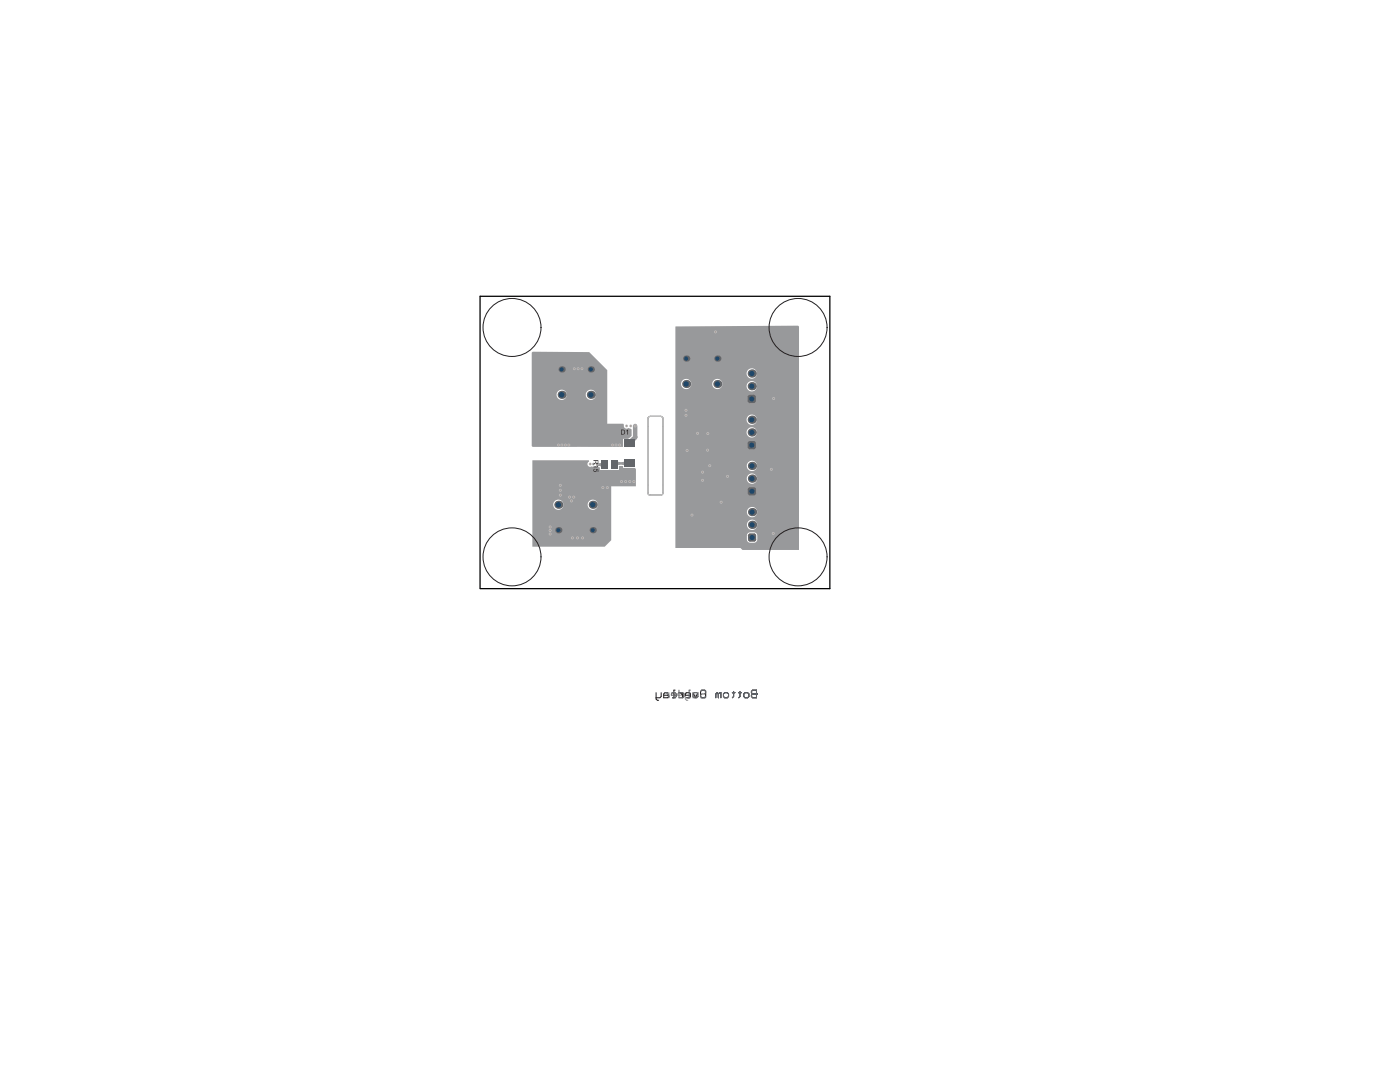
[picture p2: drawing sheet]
<svg xmlns="http://www.w3.org/2000/svg" width="279mm" height="216mm" viewBox="0 0 279 216" stroke-linecap="round" stroke-linejoin="round" font-family="sans-serif">
<path d="M129.4 83.3l.4-.2h2h.3l.2 .5v14.7l-.2 .4-.3 .1h-2l-.3-.1-.2-.4z" fill="none" stroke="#000" stroke-width=".2"/>
<path d="M95.8 59.1v58.3M95.8 59.1h69.8v58.4h-69.8" fill="none" stroke="#000" stroke-width=".25"/>
<g fill="#98999b">
<path d="M123.3 92l.1 .1 .4 .1v.5l-.4 .1-.1 .2z"/>
<path d="M119.5 92.5l.4-.1 .1-.2v1l-.1-.2h-.4z"/>
<path d="M124.3 92.2h.9v.6l-.9-.1z"/>
<path d="M124.1 92.2l.4-.1 .1-.1v1l-.1-.2-.4-.1z"/>
<path d="M138.7 92.7l.2-.2 3.2 .1v3.8h-3.3l-.1-.3z"/>
<path d="M138.5 93.2h.6l.9-.9h2.3l.2 .2-2.1 3.9h-1.7l-.2-.1z"/>
<path d="M125 87.8h.5l.7-.6 .9 .4-.3 .3a.57 .57 0 0 0-.3 .8z"/>
<path d="M134.9 89.3l.2-.2h2.2l.4-.4h4.2l.1 2-.2 .1h-3l-.2 .3h-1.1l-.7-.8h-1.9z"/>
<path d="M106.2 91.8v17.3h14.5l1.3-1.3v-10.8h4.9v-3.4l-.2-.2h-2.4v-.4h-.6h-.2v.8h-3.8v-.5l-.6-.1-.3-.2-.4 .2-.3-.2a.56 .56 0 0 1-.8-.1 .56 .56 0 0 1 .3-.8l-.1-.3zM110.4 100.7a1.05 1.05 0 0 1 2.1 0 1.05 1.05 0 0 1-2.1 0zM117.3 100.7a1.02 1.02 0 0 1 2 0 1.02 1.02 0 0 1-2 0z"/>
<path d="M134.8 65.1v44.2h13l.4 .4h11.3v-44.5l-.2-.2zM149 74.5a1.05 1.05 0 0 1 2.1 0 1.05 1.05 0 0 1-2.1 0zM135.9 76.6a1.05 1.05 0 0 1 2.1 0 1.05 1.05 0 0 1-2.1 0zM142.1 76.6a1.05 1.05 0 0 1 2.1 0 1.05 1.05 0 0 1-2.1 0zM149 77.1a1.05 1.05 0 0 1 2.1 0 1.05 1.05 0 0 1-2.1 0zM149 83.7a1.05 1.05 0 0 1 2.1 0 1.05 1.05 0 0 1-2.1 0zM149 86.3a1.05 1.05 0 0 1 2.1 0 1.05 1.05 0 0 1-2.1 0zM149 93a1.05 1.05 0 0 1 2.1 0 1.05 1.05 0 0 1-2.1 0zM149 95.5a1.05 1.05 0 0 1 2.1 0 1.05 1.05 0 0 1-2.1 0zM149.1 102.2a1.04 1.04 0 0 1 2 0 1.04 1.04 0 0 1-2 0zM149.1 104.7a1.04 1.04 0 0 1 2 0 1.04 1.04 0 0 1-2 0zM149.2 106.4a1.37 1.37 0 0 1 1.9 .2 1.4 1.4 0 0 1-.4 1.6 1.4 1.4 0 0 1-1.6-.3 1.75 1.75 0 0 1 .1-1.5z"/>
<path d="M106.1 70.4v18.6l.2 .2h18v-1.6h1l.8-.6v-1.3l-.6-.3a.59 .59 0 0 1-.8 .1 .59 .59 0 0 1-.2-.7l-.1-.3h-3.2v-10.6l-3.6-3.6-11.3-.1zM111.1 78.8a1.02 1.02 0 0 1 2 0 1.02 1.02 0 0 1-2 0zM116.9 78.8a1.02 1.02 0 0 1 2 0 1.02 1.02 0 0 1-2 0z"/>
</g>
<path d="M129.4 83.3l.3-.2h2.2l.4 .4v14.9l-.4 .4h-2.2l-.4-.4z" fill="none" stroke="#c0c0c0" stroke-width=".2"/>
<path d="M125.5 92.5l-.1 .1M126.8 85v2.2l-1.3 1.3" fill="none" stroke="#98999b" stroke-width=".89"/>
<path d="M119.2 92.6l.1 .1h1.3M125.5 92.5h-2.6l-.3 .2" fill="none" stroke="#98999b" stroke-width=".51"/>
<g fill="none" stroke="#98999b" stroke-width=".2">
<path d="M134 138.2h.2l.5 .5M134.7 138.2v1M136.3 138.7h-1.1v-.2l.3-.3h.5l.3 .3v.5l-.3 .2h-.5M136.8 138.2v1.3l.2 .2h.3M137.8 138.2v.8l-.3 .2h-.7M139.1 138.2h-.6l-.2 .3v.7h.8l.2-.2-.2-.3h-.8M140.8 137.7v1.5h-1M143.4 138.5l.2-.3h.3v1M143.4 138.5v.7M143.4 138.5l-.3-.3-.2 .3v.7M144.4 138.5l.2-.3h.5l.3 .3v.5l-.3 .2h-.5l-.2-.2zM146.2 138.2h.5"/>
<path d="M146.4 138v1l-.2 .2M147.4 138.2h.5M147.7 138v1l-.3 .2M148.4 138.5l.3-.3h.5l.3 .3v.5l-.3 .2h-.5l-.3-.2zM150 138l.2-.3h.8v1.5h-.8l-.2-.2v-.3l.2-.2-.2-.3zM150.2 138.5h.8M151 138.5h.1"/>
</g>
<circle cx="140.2" cy="94.2" r=".29" fill="#c0c0c0"/>
<circle cx="140.2" cy="94.2" r=".15" fill="#a6968d"/>
<circle cx="138.1" cy="102.8" r=".29" fill="#c0c0c0"/>
<circle cx="138.1" cy="102.8" r=".15" fill="#a6968d"/>
<circle cx="141.6" cy="92.9" r=".29" fill="#c0c0c0"/>
<circle cx="141.6" cy="92.9" r=".15" fill="#a6968d"/>
<circle cx="145.2" cy="95.1" r=".29" fill="#c0c0c0"/>
<circle cx="145.2" cy="95.1" r=".15" fill="#a6968d"/>
<circle cx="142.8" cy="66.2" r=".29" fill="#c0c0c0"/>
<circle cx="142.8" cy="66.2" r=".15" fill="#a6968d"/>
<circle cx="141.3" cy="86.5" r=".29" fill="#c0c0c0"/>
<circle cx="141.3" cy="86.5" r=".15" fill="#a6968d"/>
<circle cx="139.2" cy="86.5" r=".29" fill="#c0c0c0"/>
<circle cx="139.2" cy="86.5" r=".15" fill="#a6968d"/>
<circle cx="140.2" cy="95.8" r=".29" fill="#c0c0c0"/>
<circle cx="140.2" cy="95.8" r=".15" fill="#a6968d"/>
<circle cx="136.9" cy="82.9" r=".29" fill="#c0c0c0"/>
<circle cx="136.9" cy="82.9" r=".15" fill="#a6968d"/>
<circle cx="136.9" cy="81.9" r=".29" fill="#c0c0c0"/>
<circle cx="136.9" cy="81.9" r=".15" fill="#a6968d"/>
<circle cx="137.1" cy="89.9" r=".29" fill="#c0c0c0"/>
<circle cx="137.1" cy="89.9" r=".15" fill="#a6968d"/>
<circle cx="154.4" cy="79.5" r=".29" fill="#c0c0c0"/>
<circle cx="154.4" cy="79.5" r=".15" fill="#a6968d"/>
<circle cx="141.2" cy="89.8" r=".29" fill="#c0c0c0"/>
<circle cx="141.2" cy="89.8" r=".15" fill="#a6968d"/>
<circle cx="143.9" cy="100.2" r=".29" fill="#c0c0c0"/>
<circle cx="143.9" cy="100.2" r=".15" fill="#a6968d"/>
<circle cx="154.3" cy="106.4" r=".29" fill="#c0c0c0"/>
<circle cx="154.3" cy="106.4" r=".15" fill="#a6968d"/>
<circle cx="153.9" cy="93.7" r=".29" fill="#c0c0c0"/>
<circle cx="153.9" cy="93.7" r=".15" fill="#a6968d"/>
<circle cx="119.2" cy="92.6" r=".29" fill="#c0c0c0"/>
<circle cx="119.2" cy="92.6" r=".15" fill="#a6968d"/>
<circle cx="118.4" cy="92.6" r=".29" fill="#c0c0c0"/>
<circle cx="118.4" cy="92.6" r=".15" fill="#a6968d"/>
<circle cx="117.8" cy="92.6" r=".29" fill="#c0c0c0"/>
<circle cx="117.8" cy="92.6" r=".15" fill="#a6968d"/>
<circle cx="109.8" cy="106.6" r=".29" fill="#c0c0c0"/>
<circle cx="109.8" cy="106.6" r=".15" fill="#a6968d"/>
<circle cx="109.8" cy="105.9" r=".29" fill="#c0c0c0"/>
<circle cx="109.8" cy="105.9" r=".15" fill="#a6968d"/>
<circle cx="125.9" cy="85" r=".29" fill="#c0c0c0"/>
<circle cx="125.9" cy="85" r=".15" fill="#a6968d"/>
<circle cx="126.8" cy="85" r=".29" fill="#c0c0c0"/>
<circle cx="126.8" cy="85" r=".15" fill="#a6968d"/>
<circle cx="111.8" cy="97.8" r=".29" fill="#c0c0c0"/>
<circle cx="111.8" cy="97.8" r=".15" fill="#a6968d"/>
<circle cx="114.1" cy="100" r=".29" fill="#c0c0c0"/>
<circle cx="114.1" cy="100" r=".15" fill="#a6968d"/>
<circle cx="113.7" cy="99.2" r=".29" fill="#c0c0c0"/>
<circle cx="113.7" cy="99.2" r=".15" fill="#a6968d"/>
<circle cx="116.1" cy="73.6" r=".28" fill="#c0c0c0"/>
<circle cx="116.1" cy="73.6" r=".15" fill="#a6968d"/>
<circle cx="114.6" cy="73.6" r=".28" fill="#c0c0c0"/>
<circle cx="114.6" cy="73.6" r=".15" fill="#a6968d"/>
<circle cx="125" cy="85" r=".29" fill="#c0c0c0"/>
<circle cx="125" cy="85" r=".15" fill="#a6968d"/>
<circle cx="123.6" cy="88.8" r=".28" fill="#c0c0c0"/>
<circle cx="123.6" cy="88.8" r=".15" fill="#a6968d"/>
<circle cx="122.9" cy="88.8" r=".28" fill="#c0c0c0"/>
<circle cx="122.9" cy="88.8" r=".15" fill="#a6968d"/>
<circle cx="122.2" cy="88.8" r=".28" fill="#c0c0c0"/>
<circle cx="122.2" cy="88.8" r=".15" fill="#a6968d"/>
<circle cx="111.4" cy="88.8" r=".28" fill="#c0c0c0"/>
<circle cx="111.4" cy="88.8" r=".15" fill="#a6968d"/>
<circle cx="121.2" cy="97.3" r=".29" fill="#c0c0c0"/>
<circle cx="121.2" cy="97.3" r=".15" fill="#a6968d"/>
<circle cx="120.3" cy="97.3" r=".29" fill="#c0c0c0"/>
<circle cx="120.3" cy="97.3" r=".15" fill="#a6968d"/>
<circle cx="114.5" cy="99.2" r=".29" fill="#c0c0c0"/>
<circle cx="114.5" cy="99.2" r=".15" fill="#a6968d"/>
<circle cx="124" cy="96.1" r=".29" fill="#c0c0c0"/>
<circle cx="124" cy="96.1" r=".15" fill="#a6968d"/>
<circle cx="124.9" cy="96.1" r=".29" fill="#c0c0c0"/>
<circle cx="124.9" cy="96.1" r=".15" fill="#a6968d"/>
<circle cx="125.7" cy="96.1" r=".29" fill="#c0c0c0"/>
<circle cx="125.7" cy="96.1" r=".15" fill="#a6968d"/>
<circle cx="126.5" cy="96.1" r=".29" fill="#c0c0c0"/>
<circle cx="126.5" cy="96.1" r=".15" fill="#a6968d"/>
<circle cx="111.8" cy="96.8" r=".29" fill="#c0c0c0"/>
<circle cx="111.8" cy="96.8" r=".15" fill="#a6968d"/>
<circle cx="109.8" cy="105.2" r=".29" fill="#c0c0c0"/>
<circle cx="109.8" cy="105.2" r=".15" fill="#a6968d"/>
<circle cx="116.3" cy="107.3" r=".29" fill="#c0c0c0"/>
<circle cx="116.3" cy="107.3" r=".15" fill="#a6968d"/>
<circle cx="114.2" cy="107.3" r=".29" fill="#c0c0c0"/>
<circle cx="114.2" cy="107.3" r=".15" fill="#a6968d"/>
<circle cx="115.3" cy="107.3" r=".29" fill="#c0c0c0"/>
<circle cx="115.3" cy="107.3" r=".15" fill="#a6968d"/>
<circle cx="115.4" cy="73.6" r=".28" fill="#c0c0c0"/>
<circle cx="115.4" cy="73.6" r=".15" fill="#a6968d"/>
<circle cx="112.1" cy="88.8" r=".28" fill="#c0c0c0"/>
<circle cx="112.1" cy="88.8" r=".15" fill="#a6968d"/>
<circle cx="112.8" cy="88.8" r=".28" fill="#c0c0c0"/>
<circle cx="112.8" cy="88.8" r=".15" fill="#a6968d"/>
<circle cx="113.5" cy="88.8" r=".28" fill="#c0c0c0"/>
<circle cx="113.5" cy="88.8" r=".15" fill="#a6968d"/>
<circle cx="111.8" cy="98.8" r=".29" fill="#c0c0c0"/>
<circle cx="111.8" cy="98.8" r=".15" fill="#a6968d"/>
<circle cx="111.4" cy="105.8" r=".58" fill="#c0c0c0"/>
<circle cx="111.4" cy="105.8" r=".41" fill="#1f4769"/>
<circle cx="118.3" cy="100.7" r=".76" fill="#c0c0c0"/>
<circle cx="118.3" cy="100.7" r=".53" fill="#1f4769"/>
<circle cx="111.4" cy="100.7" r=".76" fill="#c0c0c0"/>
<circle cx="111.4" cy="100.7" r=".53" fill="#1f4769"/>
<circle cx="143.2" cy="76.6" r=".76" fill="#c0c0c0"/>
<circle cx="143.2" cy="76.6" r=".53" fill="#1f4769"/>
<circle cx="143.2" cy="71.5" r=".58" fill="#c0c0c0"/>
<circle cx="143.2" cy="71.5" r=".41" fill="#1f4769"/>
<circle cx="136.9" cy="76.6" r=".76" fill="#c0c0c0"/>
<circle cx="136.9" cy="76.6" r=".53" fill="#1f4769"/>
<circle cx="136.9" cy="71.5" r=".58" fill="#c0c0c0"/>
<circle cx="136.9" cy="71.5" r=".41" fill="#1f4769"/>
<circle cx="118.3" cy="105.8" r=".58" fill="#c0c0c0"/>
<circle cx="118.3" cy="105.8" r=".41" fill="#1f4769"/>
<circle cx="112.1" cy="78.8" r=".76" fill="#c0c0c0"/>
<circle cx="112.1" cy="78.8" r=".53" fill="#1f4769"/>
<circle cx="117.9" cy="73.7" r=".58" fill="#c0c0c0"/>
<circle cx="117.9" cy="73.7" r=".41" fill="#1f4769"/>
<circle cx="112.1" cy="73.7" r=".58" fill="#c0c0c0"/>
<circle cx="112.1" cy="73.7" r=".41" fill="#1f4769"/>
<circle cx="150.1" cy="104.7" r=".77" fill="#c0c0c0"/>
<circle cx="150.1" cy="104.7" r=".51" fill="#1f4769"/>
<circle cx="150" cy="86.3" r=".77" fill="#c0c0c0"/>
<circle cx="150" cy="86.3" r=".51" fill="#1f4769"/>
<circle cx="150.1" cy="102.2" r=".77" fill="#c0c0c0"/>
<circle cx="150.1" cy="102.2" r=".51" fill="#1f4769"/>
<circle cx="150.1" cy="95.5" r=".77" fill="#c0c0c0"/>
<circle cx="150.1" cy="95.5" r=".51" fill="#1f4769"/>
<circle cx="150.1" cy="93" r=".77" fill="#c0c0c0"/>
<circle cx="150.1" cy="93" r=".51" fill="#1f4769"/>
<path d="M149.3 88.4l.3-.4h.8l.4 .4v.8l-.4 .4h-.8l-.3-.4z" fill-rule="evenodd" fill="#c0c0c0"/>
<g fill="#c0c0c0">
<path d="M149.3 88.4h.3zM149.3 88.2l.3-.2v.4h-.3z"/>
<path d="M149.6 89.2v.4zM149.3 89.2h.3v.4l-.2-.1z"/>
<path d="M150.4 89.2h.4zM150.4 89.2h.4v.2l-.4 .2z"/>
<path d="M150.4 88v.4zM150.4 88l.2 .1 .2 .3h-.4z"/>
</g>
<circle cx="150" cy="88.8" r=".51" fill="#1f4769"/>
<circle cx="150" cy="83.7" r=".77" fill="#c0c0c0"/>
<circle cx="150" cy="83.7" r=".51" fill="#1f4769"/>
<path d="M149.3 79.2l.3-.4h.8l.4 .4v.8l-.4 .4h-.8l-.3-.4z" fill-rule="evenodd" fill="#c0c0c0"/>
<g fill="#c0c0c0">
<path d="M149.3 79.2h.3zM149.3 79l.3-.2v.4h-.3z"/>
<path d="M149.6 80v.4zM149.3 80h.3v.4l-.3-.2z"/>
<path d="M150.4 80h.4zM150.4 80h.4v.2l-.4 .2z"/>
<path d="M150.4 78.8v.4zM150.4 78.8l.2 .1 .2 .3h-.4z"/>
</g>
<circle cx="150" cy="79.6" r=".51" fill="#1f4769"/>
<circle cx="150" cy="77.1" r=".77" fill="#c0c0c0"/>
<circle cx="150" cy="77.1" r=".51" fill="#1f4769"/>
<circle cx="117.9" cy="78.8" r=".76" fill="#c0c0c0"/>
<circle cx="117.9" cy="78.8" r=".53" fill="#1f4769"/>
<path d="M149.3 97.7l.4-.4h.8l.3 .4v.7l-.3 .4h-.8l-.4-.4z" fill-rule="evenodd" fill="#c0c0c0"/>
<g fill="#c0c0c0">
<path d="M149.3 97.7h.4zM149.3 97.5l.4-.2v.4h-.4z"/>
<path d="M149.7 98.4v.4zM149.3 98.4h.4v.4l-.4-.2z"/>
<path d="M150.5 98.4h.3zM150.5 98.4h.3v.2l-.3 .2z"/>
<path d="M150.5 97.3v.4zM150.5 97.3l.3 .2v.2h-.3z"/>
</g>
<circle cx="150.1" cy="98" r=".51" fill="#1f4769"/>
<path d="M149.3 106.9l.4-.4h.8l.4 .4v.7l-.4 .4h-.8l-.4-.4z" fill-rule="evenodd" fill="#c0c0c0"/>
<g fill="#c0c0c0">
<path d="M149.3 106.9h.4zM149.4 106.7l.3-.2v.4h-.4z"/>
<path d="M149.7 107.6v.4zM149.3 107.6h.4v.4l-.3-.2z"/>
<path d="M150.5 107.6h.4zM150.5 107.6h.4l-.1 .2-.3 .2z"/>
<path d="M150.5 106.5v.4zM150.5 106.5h.2l.2 .4h-.4z"/>
</g>
<circle cx="150.1" cy="107.3" r=".51" fill="#1f4769"/>
<circle cx="150" cy="74.5" r=".77" fill="#c0c0c0"/>
<circle cx="150" cy="74.5" r=".51" fill="#1f4769"/>
<g fill="#98999b">
<path d="M122 91.9h1.3v1.6h-1.3z" fill-rule="evenodd"/>
<path d="M120 91.9h1.2v1.6h-1.2z" fill-rule="evenodd"/>
<path d="M124.6 91.8h1.9v1.3h-1.9z" fill-rule="evenodd"/>
<path d="M124.6 87.8h1.9v1.3h-1.9z" fill-rule="evenodd"/>
</g>
<path d="M129.4 83.3l.3-.2h2.2l.4 .4v14.9l-.4 .4h-2.2l-.4-.4z" fill="none" stroke="#c0c0c0" stroke-width=".2"/>
<g fill="#231f20">
<path d="M118.4 93.1h.8l-.2-.2h.2l.2 .3h-1z"/>
<path d="M118.5 93.7l.2-.2-.2 .4 .2 .2 .3-.2-.1-.3 .5 .1v.4h-.1v-.4h-.3v.4h-.4z"/>
<path d="M125 86l.3-.3v1h-.1v-.7l-.2 .1z"/>
<path d="M119 92v.4l.3 .1v-.5zM118.4 91.8h1v.7l-.4 .1-.1-.3-.5 .4v-.1l.5-.4v-.2h-.5z"/>
<path d="M124.1 85.9v.7h.4l.1-.6zM123.9 85.7h.5l.3 .2 .1 .4-.2 .4h-.7z"/>
</g>
<g fill="none" stroke="#231f20" stroke-width=".2">
<path d="M130.9 138.2v1.3l.3 .2h.2M132 138.2v.8l-.3 .2h-.8M133.2 138.2h-.5l-.2 .3v.7h.7l.3-.2-.3-.3h-.7M134.2 139.2h.5M134.7 137.7h-.2v1.5M135.5 138.2h.3l.5 .5M136.3 138.2v1M137.8 138.7h-1v-.2l.2-.3h.5l.3 .3v.5l-.3 .2h-.5M138.3 138.2l.5 1 .5-1M139.8 138l.3-.3h.5l.2 .3v1l-.2 .2h-.5l-.3-.2zM143.4 138.5l.2-.3h.3v1M143.4 138.5v.7"/>
<path d="M143.4 138.5l-.3-.3-.2 .3v.7M144.4 138.5l.2-.3h.5l.3 .3v.5l-.3 .2h-.5l-.2-.2zM146.2 138.2h.5M146.4 138v1l-.2 .2M147.4 138.2h.5M147.7 138v1l-.3 .2M148.4 138.5l.3-.3h.5l.3 .3v.5l-.3 .2h-.5l-.3-.2zM150 138l.2-.3h.8v1.5h-.8l-.2-.2v-.3l.2-.2-.2-.3zM150.2 138.5h.8M151 138.5h.1"/>
<circle cx="102.2" cy="65.3" r="5.8"/>
<circle cx="159.3" cy="65.3" r="5.8"/>
<circle cx="102.2" cy="111.1" r="5.8"/>
<circle cx="159.3" cy="111.1" r="5.8"/>
</g>
<path d="M129.4 83.3l.3-.2h2.2l.4 .4v14.9l-.4 .4h-2.2l-.4-.4z" fill="none" stroke="#c0c0c0" stroke-width=".2"/>
<g fill="none" stroke="#63666a" stroke-width=".2">
<path d="M132.7 138.2h.3l.5 .5M133.5 138.2v1M135 138.7h-1v-.2l.2-.3h.5l.3 .3v.5l-.3 .2h-.5M135.5 137.7v1.5h.8l.2-.2v-.5l-.2-.3h-.8M137.3 139.2h.5M137.8 137.7h-.3v1.5M138.3 138.5l.2-.3h.6l.2 .3v.5l-.2 .2h-.6l-.2-.2zM139.8 138l.3-.3h.5l.2 .3v.2l-.2 .3h-.5l-.3 .2v.3l.3 .2h.5l.2-.2M143.4 138.5l.2-.3h.3v1M143.4 138.5v.7M143.4 138.5l-.3-.3-.2 .3v.7M144.4 138.5l.2-.3h.5l.3 .3v.5l-.3 .2h-.5l-.2-.2z"/>
<path d="M146.2 138.2h.5M146.4 138v1l-.2 .2M147.4 138.2h.5M147.7 138v1l-.3 .2M148.4 138.5l.3-.3h.5l.3 .3v.5l-.3 .2h-.5l-.3-.2zM150 138l.2-.3h.8v1.5h-.8l-.2-.2v-.3l.2-.2-.2-.3zM150.2 138.5h.8M151 138.5h.1"/>
</g>
<circle cx="111.4" cy="105.8" r=".63" fill="#63666a"/>
<circle cx="111.4" cy="105.8" r=".41" fill="#1f4769"/>
<circle cx="118.3" cy="100.7" r=".81" fill="#63666a"/>
<circle cx="118.3" cy="100.7" r=".53" fill="#1f4769"/>
<circle cx="111.4" cy="100.7" r=".81" fill="#63666a"/>
<circle cx="111.4" cy="100.7" r=".53" fill="#1f4769"/>
<circle cx="143.2" cy="76.6" r=".81" fill="#63666a"/>
<circle cx="143.2" cy="76.6" r=".53" fill="#1f4769"/>
<circle cx="143.2" cy="71.5" r=".63" fill="#63666a"/>
<circle cx="143.2" cy="71.5" r=".41" fill="#1f4769"/>
<circle cx="136.9" cy="76.6" r=".81" fill="#63666a"/>
<circle cx="136.9" cy="76.6" r=".53" fill="#1f4769"/>
<circle cx="136.9" cy="71.5" r=".63" fill="#63666a"/>
<circle cx="136.9" cy="71.5" r=".41" fill="#1f4769"/>
<circle cx="118.3" cy="105.8" r=".63" fill="#63666a"/>
<circle cx="118.3" cy="105.8" r=".41" fill="#1f4769"/>
<circle cx="112.1" cy="78.8" r=".81" fill="#63666a"/>
<circle cx="112.1" cy="78.8" r=".53" fill="#1f4769"/>
<circle cx="117.9" cy="73.7" r=".63" fill="#63666a"/>
<circle cx="117.9" cy="73.7" r=".41" fill="#1f4769"/>
<circle cx="112.1" cy="73.7" r=".63" fill="#63666a"/>
<circle cx="112.1" cy="73.7" r=".41" fill="#1f4769"/>
<circle cx="150.1" cy="104.7" r=".82" fill="#63666a"/>
<circle cx="150.1" cy="104.7" r=".51" fill="#1f4769"/>
<circle cx="150" cy="86.3" r=".82" fill="#63666a"/>
<circle cx="150" cy="86.3" r=".51" fill="#1f4769"/>
<circle cx="150.1" cy="102.2" r=".82" fill="#63666a"/>
<circle cx="150.1" cy="102.2" r=".51" fill="#1f4769"/>
<circle cx="150.1" cy="95.5" r=".82" fill="#63666a"/>
<circle cx="150.1" cy="95.5" r=".51" fill="#1f4769"/>
<circle cx="150.1" cy="93" r=".82" fill="#63666a"/>
<circle cx="150.1" cy="93" r=".51" fill="#1f4769"/>
<path d="M149.2 88.4l.4-.4h.8l.5 .4v.8l-.5 .4h-.8l-.4-.4z" fill-rule="evenodd" fill="#63666a"/>
<g fill="#63666a">
<path d="M149.2 88.4h.4zM149.3 88.2l.3-.2v.4h-.4z"/>
<path d="M149.6 89.2v.4zM149.2 89.2h.4v.4l-.3-.2z"/>
<path d="M150.4 89.2h.5zM150.4 89.2h.5l-.1 .2-.4 .2z"/>
<path d="M150.4 88v.4zM150.4 88l.2 .1 .3 .3h-.5z"/>
</g>
<circle cx="150" cy="88.8" r=".51" fill="#1f4769"/>
<circle cx="150" cy="83.7" r=".82" fill="#63666a"/>
<circle cx="150" cy="83.7" r=".51" fill="#1f4769"/>
<path d="M149.2 79.2l.4-.4h.8l.5 .4v.8l-.5 .4h-.8l-.4-.4z" fill-rule="evenodd" fill="#63666a"/>
<g fill="#63666a">
<path d="M149.2 79.2h.4zM149.3 79l.3-.2v.4h-.4z"/>
<path d="M149.6 80v.4zM149.2 80h.4v.4l-.3-.2z"/>
<path d="M150.4 80h.5zM150.4 80h.5l-.1 .2-.4 .2z"/>
<path d="M150.4 78.8v.4zM150.4 78.8l.4 .2 .1 .2h-.5z"/>
</g>
<circle cx="150" cy="79.6" r=".51" fill="#1f4769"/>
<circle cx="150" cy="77.1" r=".82" fill="#63666a"/>
<circle cx="150" cy="77.1" r=".51" fill="#1f4769"/>
<circle cx="117.9" cy="78.8" r=".81" fill="#63666a"/>
<circle cx="117.9" cy="78.8" r=".53" fill="#1f4769"/>
<path d="M149.2 97.7l.5-.5h.8l.4 .5v.7l-.4 .5h-.8l-.5-.5z" fill-rule="evenodd" fill="#63666a"/>
<g fill="#63666a">
<path d="M149.2 97.7h.5zM149.3 97.4l.4-.2v.5h-.5z"/>
<path d="M149.7 98.4v.5zM149.2 98.4h.5v.5l-.4-.3z"/>
<path d="M150.5 98.4h.4zM150.5 98.4h.4l-.1 .2-.3 .3z"/>
<path d="M150.5 97.2v.5zM150.5 97.2l.3 .2 .1 .3h-.4z"/>
</g>
<circle cx="150.1" cy="98" r=".51" fill="#1f4769"/>
<path d="M149.3 106.9l.4-.5h.8l.4 .5v.7l-.4 .5h-.8l-.4-.5z" fill-rule="evenodd" fill="#63666a"/>
<g fill="#63666a">
<path d="M149.3 106.9h.4zM149.3 106.7l.4-.3v.5h-.4z"/>
<path d="M149.7 107.6v.5zM149.3 107.6h.4v.5l-.2-.1z"/>
<path d="M150.5 107.6h.4zM150.5 107.6h.4v.3l-.4 .2z"/>
<path d="M150.5 106.4v.5zM150.5 106.4l.2 .1 .2 .4h-.4z"/>
</g>
<circle cx="150.1" cy="107.3" r=".51" fill="#1f4769"/>
<circle cx="150" cy="74.5" r=".82" fill="#63666a"/>
<circle cx="150" cy="74.5" r=".51" fill="#1f4769"/>
<g fill="#63666a">
<path d="M122 91.9h1.3v1.7h-1.3z" fill-rule="evenodd"/>
<path d="M119.9 91.9h1.4v1.7h-1.4z" fill-rule="evenodd"/>
<path d="M124.5 91.8h2v1.4h-2z" fill-rule="evenodd"/>
<path d="M124.5 87.8h2v1.4h-2z" fill-rule="evenodd"/>
</g>
</svg>
